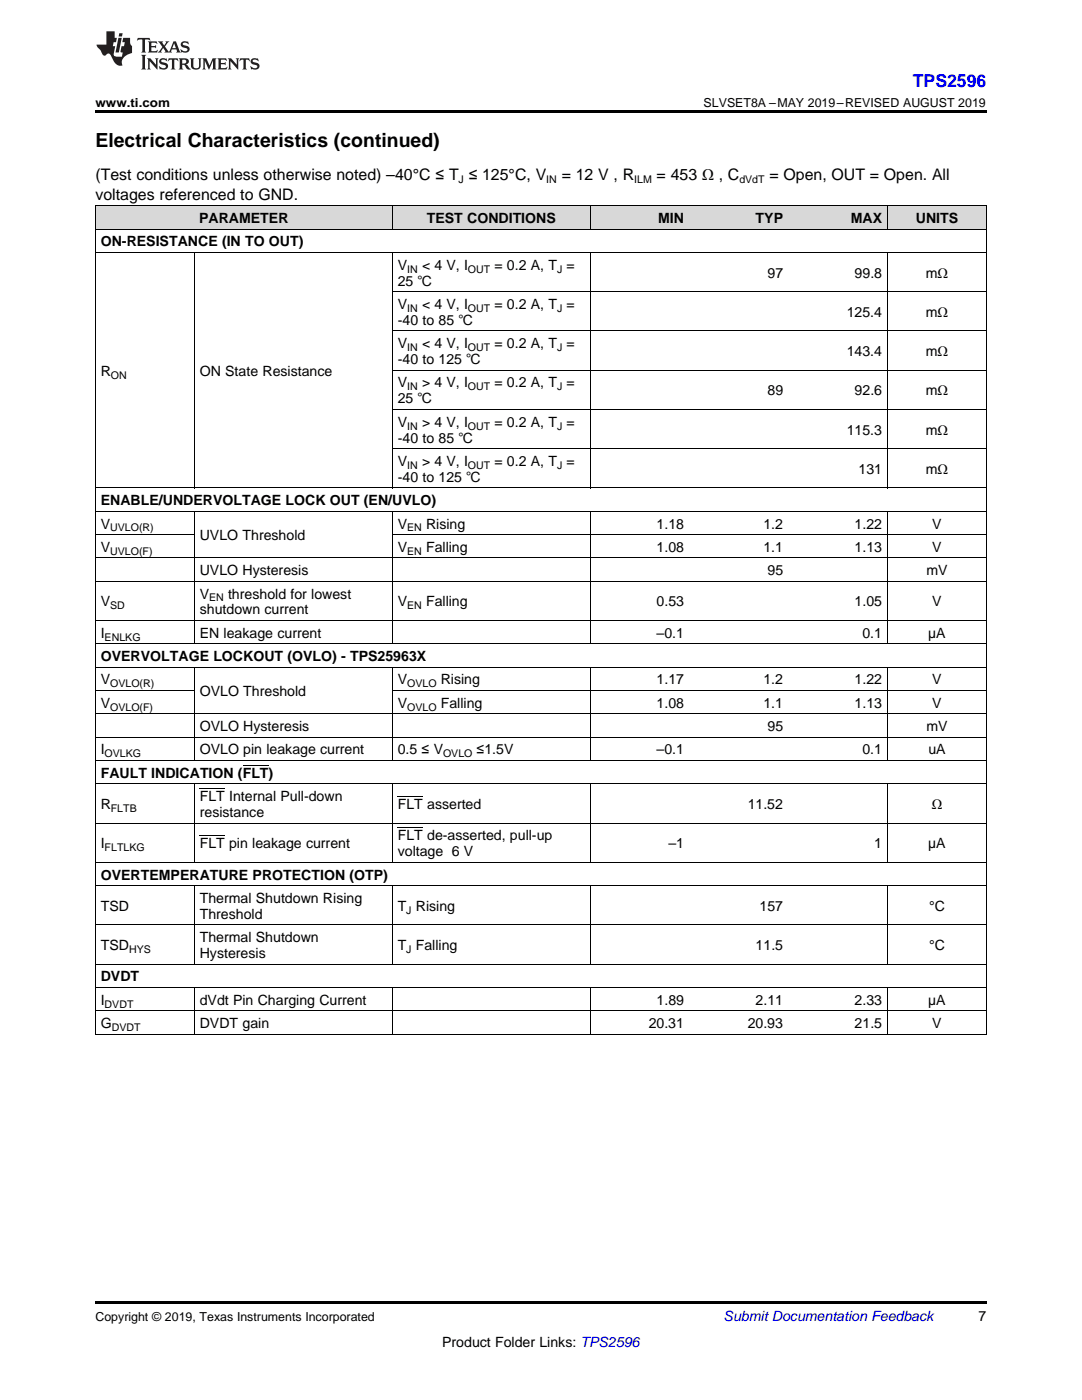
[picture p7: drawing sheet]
<svg xmlns="http://www.w3.org/2000/svg" width="216mm" height="279mm" viewBox="0 0 216 279" stroke-linecap="round" stroke-linejoin="round" font-family="sans-serif">
<defs><g id="words">
<text font-size="3.9" x="19" y="29.3">Electrical Characteristics (continued)</text>
<text font-size="3.5" fill="#00f" x="182.1" y="17.3">TPS2596</text>
<g font-size="3.2">
<text x="19" y="36">(Test conditions unless otherwise noted) –40°C ≤ T ≤ 125°C, V</text>
<text x="112.1" y="36">= 12 V , R</text>
<text x="131" y="36">= 453 Ω , C</text>
<text x="153.5" y="36">= Open, OUT = Open. All</text>
<text x="19" y="39.9">voltages referenced to GND.</text>
</g>
<g font-size="2.8">
<text x="39.7" y="44.5">PARAMETER</text>
<text x="85.2" y="44.5">TEST CONDITIONS</text>
<text x="131.3" y="44.5">MIN</text>
<text x="150.8" y="44.5">TYP</text>
<text x="169.8" y="44.5">MAX</text>
<text x="182.7" y="44.5">UNITS</text>
<text x="20.1" y="49.2">ON-RESISTANCE (IN TO OUT)</text>
<text x="79.4" y="53.8">V</text>
<text x="84.2" y="53.8">&lt; 4 V, I</text>
<text x="98.7" y="53.8">= 0.2 A, T =</text>
<text x="79.4" y="57">25 ℃</text>
<text x="153.1" y="55.4">97</text>
<text x="170.5" y="55.4">99.8</text>
<text x="184.7" y="55.4">mΩ</text>
<text x="79.4" y="61.7">V</text>
<text x="79.4" y="64.8">-40 to 85 ℃</text>
<text x="84.2" y="61.7">&lt; 4 V, I</text>
<text x="98.7" y="61.7">= 0.2 A, T =</text>
<text x="168.9" y="63.3">125.4</text>
<text x="184.7" y="63.3">mΩ</text>
<text x="79.4" y="69.5">V</text>
<text x="84.2" y="69.5">&lt; 4 V, I</text>
<text x="98.7" y="69.5">= 0.2 A, T =</text>
<text x="168.9" y="71.1">143.4</text>
<text x="184.7" y="71.1">mΩ</text>
<text x="20.1" y="75">R</text>
<text x="39.9" y="75">ON State Resistance</text>
<text x="79.4" y="72.7">-40 to 125 ℃</text>
<text x="79.4" y="77.3">V</text>
<text x="84.2" y="77.3">&gt; 4 V, I</text>
<text x="98.7" y="77.3">= 0.2 A, T =</text>
<text x="79.4" y="80.5">25 ℃</text>
<text x="153.1" y="78.9">89</text>
<text x="170.5" y="78.9">92.6</text>
<text x="184.7" y="78.9">mΩ</text>
<text x="79.4" y="85.2">V</text>
<text x="79.4" y="88.3">-40 to 85 ℃</text>
<text x="84.2" y="85.2">&gt; 4 V, I</text>
<text x="98.7" y="85.2">= 0.2 A, T =</text>
<text x="168.9" y="86.7">115.3</text>
<text x="184.7" y="86.7">mΩ</text>
<text x="79.4" y="93">V</text>
<text x="84.2" y="93">&gt; 4 V, I</text>
<text x="98.7" y="93">= 0.2 A, T =</text>
<text x="171.3" y="94.6">131</text>
<text x="184.7" y="94.6">mΩ</text>
<text x="20.1" y="100.8">ENABLE/UNDERVOLTAGE LOCK OUT (EN/UVLO)</text>
<text x="79.4" y="96.2">-40 to 125 ℃</text>
<text x="20.1" y="105.5">V</text>
<text x="39.9" y="107.8">UVLO Threshold</text>
<text x="79.4" y="105.5">V</text>
<text x="85" y="105.5">Rising</text>
<text x="131" y="105.5">1.18</text>
<text x="152.3" y="105.5">1.2</text>
<text x="170.5" y="105.5">1.22</text>
<text x="186" y="105.5">V</text>
<text x="20.1" y="110.1">V</text>
<text x="79.4" y="110.1">V</text>
<text x="85" y="110.1">Falling</text>
<text x="131" y="110.1">1.08</text>
<text x="152.3" y="110.1">1.1</text>
<text x="170.5" y="110.1">1.13</text>
<text x="186" y="110.1">V</text>
<text x="39.9" y="114.8">UVLO Hysteresis</text>
<text x="39.9" y="119.5">V</text>
<text x="45.5" y="119.5">threshold for lowest</text>
<text x="153.1" y="114.8">95</text>
<text x="184.9" y="114.8">mV</text>
<text x="20.1" y="121">V</text>
<text x="39.9" y="122.6">shutdown current</text>
<text x="79.4" y="121">V</text>
<text x="85" y="121">Falling</text>
<text x="131" y="121">0.53</text>
<text x="170.5" y="121">1.05</text>
<text x="186" y="121">V</text>
<text x="20.1" y="127.3">I</text>
<text x="20.1" y="131.9">OVERVOLTAGE LOCKOUT (OVLO) - TPS25963X</text>
<text x="39.9" y="127.3">EN leakage current</text>
<text x="131" y="127.3">–0.1</text>
<text x="172.1" y="127.3">0.1</text>
<text x="185.2" y="127.3">µA</text>
<text x="20.1" y="136.6">V</text>
<text x="79.4" y="136.6">V</text>
<text x="87.9" y="136.6">Rising</text>
<text x="131" y="136.6">1.17</text>
<text x="152.3" y="136.6">1.2</text>
<text x="170.5" y="136.6">1.22</text>
<text x="186" y="136.6">V</text>
<text x="20.1" y="141.3">V</text>
<text x="39.9" y="138.9">OVLO Threshold</text>
<text x="79.4" y="141.3">V</text>
<text x="87.9" y="141.3">Falling</text>
<text x="131" y="141.3">1.08</text>
<text x="152.3" y="141.3">1.1</text>
<text x="170.5" y="141.3">1.13</text>
<text x="186" y="141.3">V</text>
<text x="39.9" y="145.9">OVLO Hysteresis</text>
<text x="153.1" y="145.9">95</text>
<text x="184.9" y="145.9">mV</text>
<text x="20.1" y="150.6">I</text>
<text x="20.1" y="155.2">FAULT INDICATION (FLT)</text>
<text x="39.9" y="150.6">OVLO pin leakage current</text>
<text x="79.4" y="150.6">0.5 ≤ V</text>
<text x="95.1" y="150.6">≤1.5V</text>
<text x="131" y="150.6">–0.1</text>
<text x="172.1" y="150.6">0.1</text>
<text x="185.2" y="150.6">uA</text>
<text x="20.1" y="161.5">R</text>
<text x="39.9" y="159.9">FLT Internal Pull-down</text>
<text x="79.4" y="161.5">FLT asserted</text>
<text x="149.2" y="161.5">11.52</text>
<text x="185.9" y="161.5">Ω</text>
<text x="39.9" y="163.1">resistance</text>
<text x="79.4" y="167.7">FLT de-asserted, pull-up</text>
<text x="20.1" y="169.3">I</text>
<text x="39.9" y="169.3">FLT pin leakage current</text>
<text x="79.4" y="170.9">voltage 6 V</text>
<text x="133.4" y="169.3">–1</text>
<text x="174.4" y="169.3">1</text>
<text x="185.2" y="169.3">µA</text>
<text x="20.1" y="175.5">OVERTEMPERATURE PROTECTION (OTP)</text>
<text x="20.1" y="181.8">TSD</text>
<text x="39.9" y="180.2">Thermal Shutdown Rising</text>
<text x="39.9" y="183.4">Threshold</text>
<text x="79.4" y="181.8">T Rising</text>
<text x="151.6" y="181.8">157</text>
<text x="185.4" y="181.8">°C</text>
<text x="20.1" y="189.6">TSD</text>
<text x="39.9" y="188">Thermal Shutdown</text>
<text x="39.9" y="191.2">Hysteresis</text>
<text x="79.4" y="189.6">T Falling</text>
<text x="150.8" y="189.6">11.5</text>
<text x="185.4" y="189.6">°C</text>
<text x="20.1" y="195.9">DVDT</text>
<text x="20.1" y="200.5">I</text>
<text x="39.9" y="200.5">dVdt Pin Charging Current</text>
<text x="131" y="200.5">1.89</text>
<text x="150.8" y="200.5">2.11</text>
<text x="170.5" y="200.5">2.33</text>
<text x="185.2" y="200.5">µA</text>
<text x="20.1" y="205.2">G</text>
<text x="39.9" y="205.2">DVDT gain</text>
<text x="129.4" y="205.2">20.31</text>
<text x="149.2" y="205.2">20.93</text>
<text x="170.5" y="205.2">21.5</text>
<text x="186" y="205.2">V</text>
<text x="195.3" y="263.6">7</text>
<text x="88.2" y="268.9">Product Folder Links: TPS2596</text>
</g>
<text font-size="2.8" fill="#0000c8" x="144.4" y="263.6">Submit Documentation Feedback</text>
<g font-size="2.5">
<text x="19" y="21.4">www.ti.com</text>
<text x="140.4" y="21.4">SLVSET8A –MAY 2019–REVISED AUGUST 2019</text>
<text x="19" y="263.6">Copyright © 2019, Texas Instruments Incorporated</text>
</g>
<g font-size="2.1">
<text x="91.5" y="36.6">J</text>
<text x="109" y="36.6">IN</text>
<text x="126.5" y="36.6">ILM</text>
<text x="147.5" y="36.6">dVdT</text>
<text x="81.2" y="54.4">IN</text>
<text x="93.4" y="54.4">OUT</text>
<text x="111.2" y="54.4">J</text>
<text x="81.2" y="62.2">IN</text>
<text x="93.4" y="62.2">OUT</text>
<text x="111.2" y="62.2">J</text>
<text x="81.2" y="70.1">IN</text>
<text x="93.4" y="70.1">OUT</text>
<text x="111.2" y="70.1">J</text>
<text x="22.1" y="75.6">ON</text>
<text x="81.2" y="77.9">IN</text>
<text x="93.4" y="77.9">OUT</text>
<text x="111.2" y="77.9">J</text>
<text x="81.2" y="85.7">IN</text>
<text x="93.4" y="85.7">OUT</text>
<text x="111.2" y="85.7">J</text>
<text x="81.2" y="93.6">IN</text>
<text x="93.4" y="93.6">OUT</text>
<text x="111.2" y="93.6">J</text>
<text x="22" y="106">UVLO(R)</text>
<text x="81.2" y="106">EN</text>
<text x="22" y="110.7">UVLO(F)</text>
<text x="81.2" y="110.7">EN</text>
<text x="22" y="121.6">SD</text>
<text x="41.7" y="120">EN</text>
<text x="81.2" y="121.6">EN</text>
<text x="20.9" y="127.8">ENLKG</text>
<text x="22" y="137.2">OVLO(R)</text>
<text x="81.2" y="137.2">OVLO</text>
<text x="22" y="141.8">OVLO(F)</text>
<text x="81.2" y="141.8">OVLO</text>
<text x="20.9" y="151.1">OVLKG</text>
<text x="88.4" y="151.1">OVLO</text>
<text x="22.1" y="162">FLTB</text>
<text x="20.9" y="169.9">FLTLKG</text>
<text x="81.1" y="182.4">J</text>
<text x="25.8" y="190.2">HYS</text>
<text x="81.1" y="190.2">J</text>
<text x="20.9" y="201.1">DVDT</text>
<text x="22.3" y="205.7">DVDT</text>
</g>
</g></defs>
<g fill="#d8d8d8">
<path d="M19 41.1h19.8v4.7h-19.8z"/>
<path d="M38.8 41.1h39.5v4.7h-39.5z"/>
<path d="M78.3 41.1h39.5v4.7h-39.5z"/>
<path d="M117.8 41.1h19.8v4.7h-19.8z"/>
<path d="M137.6 41.1h19.7v4.7h-19.7z"/>
<path d="M157.3 41.1h19.8v4.7h-19.8z"/>
<path d="M177.1 41.1h19.7v4.7h-19.7z"/>
</g>
<path d="M19 22h177.8v.5h-177.8zM19 259.7h177.8v.5h-177.8z" fill="#000"/>
<g fill="none" stroke="#000" stroke-width=".2">
<path d="M19 50.4h177.8M19 45.7h177.8M19 41.1h177.8M19.1 41.1v165.3M38.8 50.4v47M78.3 41.1v4.7M78.3 50.4v47M78.3 58.2h118.5M117.8 41.1v4.7M117.8 50.4v47M177 41.1v4.7M177 50.4v47"/>
<path d="M196.8 41.1v165.3M78.3 73.9h118.5M78.3 66.1h118.5M19 97.4h177.8M78.3 89.6h118.5M78.3 81.7h118.5M19 116h177.8M19 111.4h177.8M19 106.7h19.8M19 102h177.8M38.8 102.1v26.5M78.3 102.1v26.5"/>
<path d="M78.3 106.7h118.5M117.8 102.1v26.5M177 102.1v26.5M19 137.8h19.8M19 133.2h177.8M19 128.5h177.8M19 123.8h177.8M38.8 133.2v18.6M78.3 133.2v18.6M78.3 137.8h118.5M117.8 133.2v18.6M177 133.2v18.6"/>
<path d="M19 156.4h177.8M19 151.8h177.8M19 147.1h177.8M19 142.5h177.8M38.8 156.5v15.7M78.3 156.5v15.7M117.8 156.5v15.7M177 156.5v15.7M19 176.8h177.8M19 172.1h177.8M19 164.3h177.8M38.8 176.8v15.7"/>
<path d="M78.3 176.8v15.7M117.8 176.8v15.7M177 176.8v15.7M19 197.1h177.8M19 192.4h177.8M19 184.6h177.8M38.8 197.1v9.3M78.3 197.1v9.3M117.8 197.1v9.3M177 197.1v9.3M19 206.4h177.8M19 201.7h177.8"/>
</g>
<g fill="#231f20">
<path d="M27.5 7.6l-.1 .5 .4-.2h.6v.1v2.1l-.2 .4h1l-.3-.4v-2.1l.1-.1h.5l.5 .2-.2-.5zM29.5 8.3l.2 .3v1.5l-.2 .4h1.8l.2-.6a1.04 1.04 0 0 1-1.3 .2v-.7h.6l.3 .2v-.6l-.3 .2h-.6v-.6l.8-.1 .4 .3-.2-.5zM31.5 8.3l.9 1.1-.9 1.1h.8l-.2-.2 .5-.7 .4 .7-.2 .2h1.5l-.1-.2 .1-.4h.9l.1 .4-.2 .2h1l-.3-.3-.7-1.9h-.5l-.9 2-.8-1 .9-1h-.8l.1 .3-.3 .5-.4-.6 .2-.2zM34.7 8.6l.4 1h-.7zM36.3 8.4a.63 .63 0 0 0-.2 .7 .63 .63 0 0 0 .6 .4l.6 .2 .1 .2a.75 .75 0 0 1-.7 .4 .75 .75 0 0 1-.6-.5l.1 .7 .1-.1a1.11 1.11 0 0 0 1.5-.6 1.13 1.13 0 0 0-1.2-.8l-.1-.4a1.04 1.04 0 0 1 1.2 .2l-.2-.5-.1 .1-.5-.2zM28.2 10.9l.2 .4v2.2l-.2 .4h1l-.3-.4v-2.2l.3-.4zM29.3 11.6l.3 .4v1.5l-.3 .4h.8l-.2-.4v-1.3l1.5 1.7v-1.9l.2-.4h-.7l.2 .4v.9l-1.1-1.3zM32 11.8a.62 .62 0 0 0-.2 .7 .62 .62 0 0 0 .6 .4l.6 .1 .1 .3a.76 .76 0 0 1-.7 .3 .76 .76 0 0 1-.6-.4l.1 .7 .1-.1a1.11 1.11 0 0 0 1.5-.6 1.13 1.13 0 0 0-1.2-.8l-.1-.4a1.04 1.04 0 0 1 1.2 .2l-.2-.6-.1 .1-.5-.1zM33.7 11.6l-.2 .6a.61 .61 0 0 1 .8-.3v1.6l-.2 .4h.9l-.2-.4v-1.6a.63 .63 0 0 1 .8 .3l-.2-.6zM35.6 11.6l.3 .4v1.5l-.3 .4h1l-.2-.2v-.8l.5 .2a.76 .76 0 0 0 1.2 .7l-1-1a.58 .58 0 0 0 .6-.5 .58 .58 0 0 0-.5-.6zM36.4 11.9h.1a.45 .45 0 0 1 .5 .1 .45 .45 0 0 1 .1 .5l-.7 .2zM37.9 11.6l.2 .2a2.17 2.17 0 0 0 .3 1.9 .99 .99 0 0 0 1.6-.6v-1.1l.2-.4h-.7l.2 .2a1.92 1.92 0 0 1-.2 1.8 .6 .6 0 0 1-.9-.5v-1.1l.2-.4zM40.4 11.6l.2 .4v1.5l-.2 .4h.7l-.2-.4v-1.4l.8 1.8 .8-1.8v1.4l-.2 .4h.9l-.2-.4v-1.5l.2-.4h-.8l-.6 1.5-.6-1.5zM43.4 11.6l.2 .4v1.5l-.2 .4h1.8l.2-.6a1.04 1.04 0 0 1-1.3 .1v-.6h.5l.4 .2v-.6l-.4 .2h-.5v-.7h.8l.3 .3-.1-.6zM45.5 11.6l.2 .4v1.5l-.2 .4h.7l-.2-.4v-1.3l1.5 1.7v-1.9l.2-.4h-.7l.2 .4v.9l-1.1-1.3zM47.9 11.6l-.1 .6a.61 .61 0 0 1 .8-.3v1.6l-.3 .4h1l-.3-.4 .1-1.6a.63 .63 0 0 1 .7 .3l-.1-.6zM50.2 11.8a.62 .62 0 0 0-.2 .7 .62 .62 0 0 0 .6 .4l.6 .1 .2 .3a.76 .76 0 0 1-.8 .3 .76 .76 0 0 1-.6-.4l.1 .7 .2-.1a1.11 1.11 0 0 0 1.5-.6 1.13 1.13 0 0 0-1.3-.8l-.1-.4a1.04 1.04 0 0 1 1.2 .2l-.1-.6-.2 .1-.5-.1z"/>
<path d="M21.2 6.3v2.6h-1.9l.1 .4 .7 .9a.91 .91 0 0 0 1 .8 .56 .56 0 0 1 .5-.3 .56 .56 0 0 1 .5 .3l.4 .8a1.53 1.53 0 0 0 1.9 1.2 1.54 1.54 0 0 1 1-2.1l.9-.3v-1.4a1.52 1.52 0 0 1-.3-1.6h-1.4l-.2 .8h.5l-.2 .8h-.4l-.2 1v.2l.4 .1-.2 .8a1.93 1.93 0 0 1-1.6-.3l.3-1.8h-.5l.2-.8h.4l.2-.8h-.4v-1.3zM23.6 7.6l-.6 2.9h.7l.6-2.9zM23.8 6.6l-.1 .7h.6l.2-.7z"/>
</g>
<path d="M39.9 157.4h5M48.4 152.7h5.2M79.4 159h5M39.9 166.8h5M79.4 165.2h5" fill="none" stroke="#000" stroke-width=".2"/>
<use href="#words"/>
</svg>
